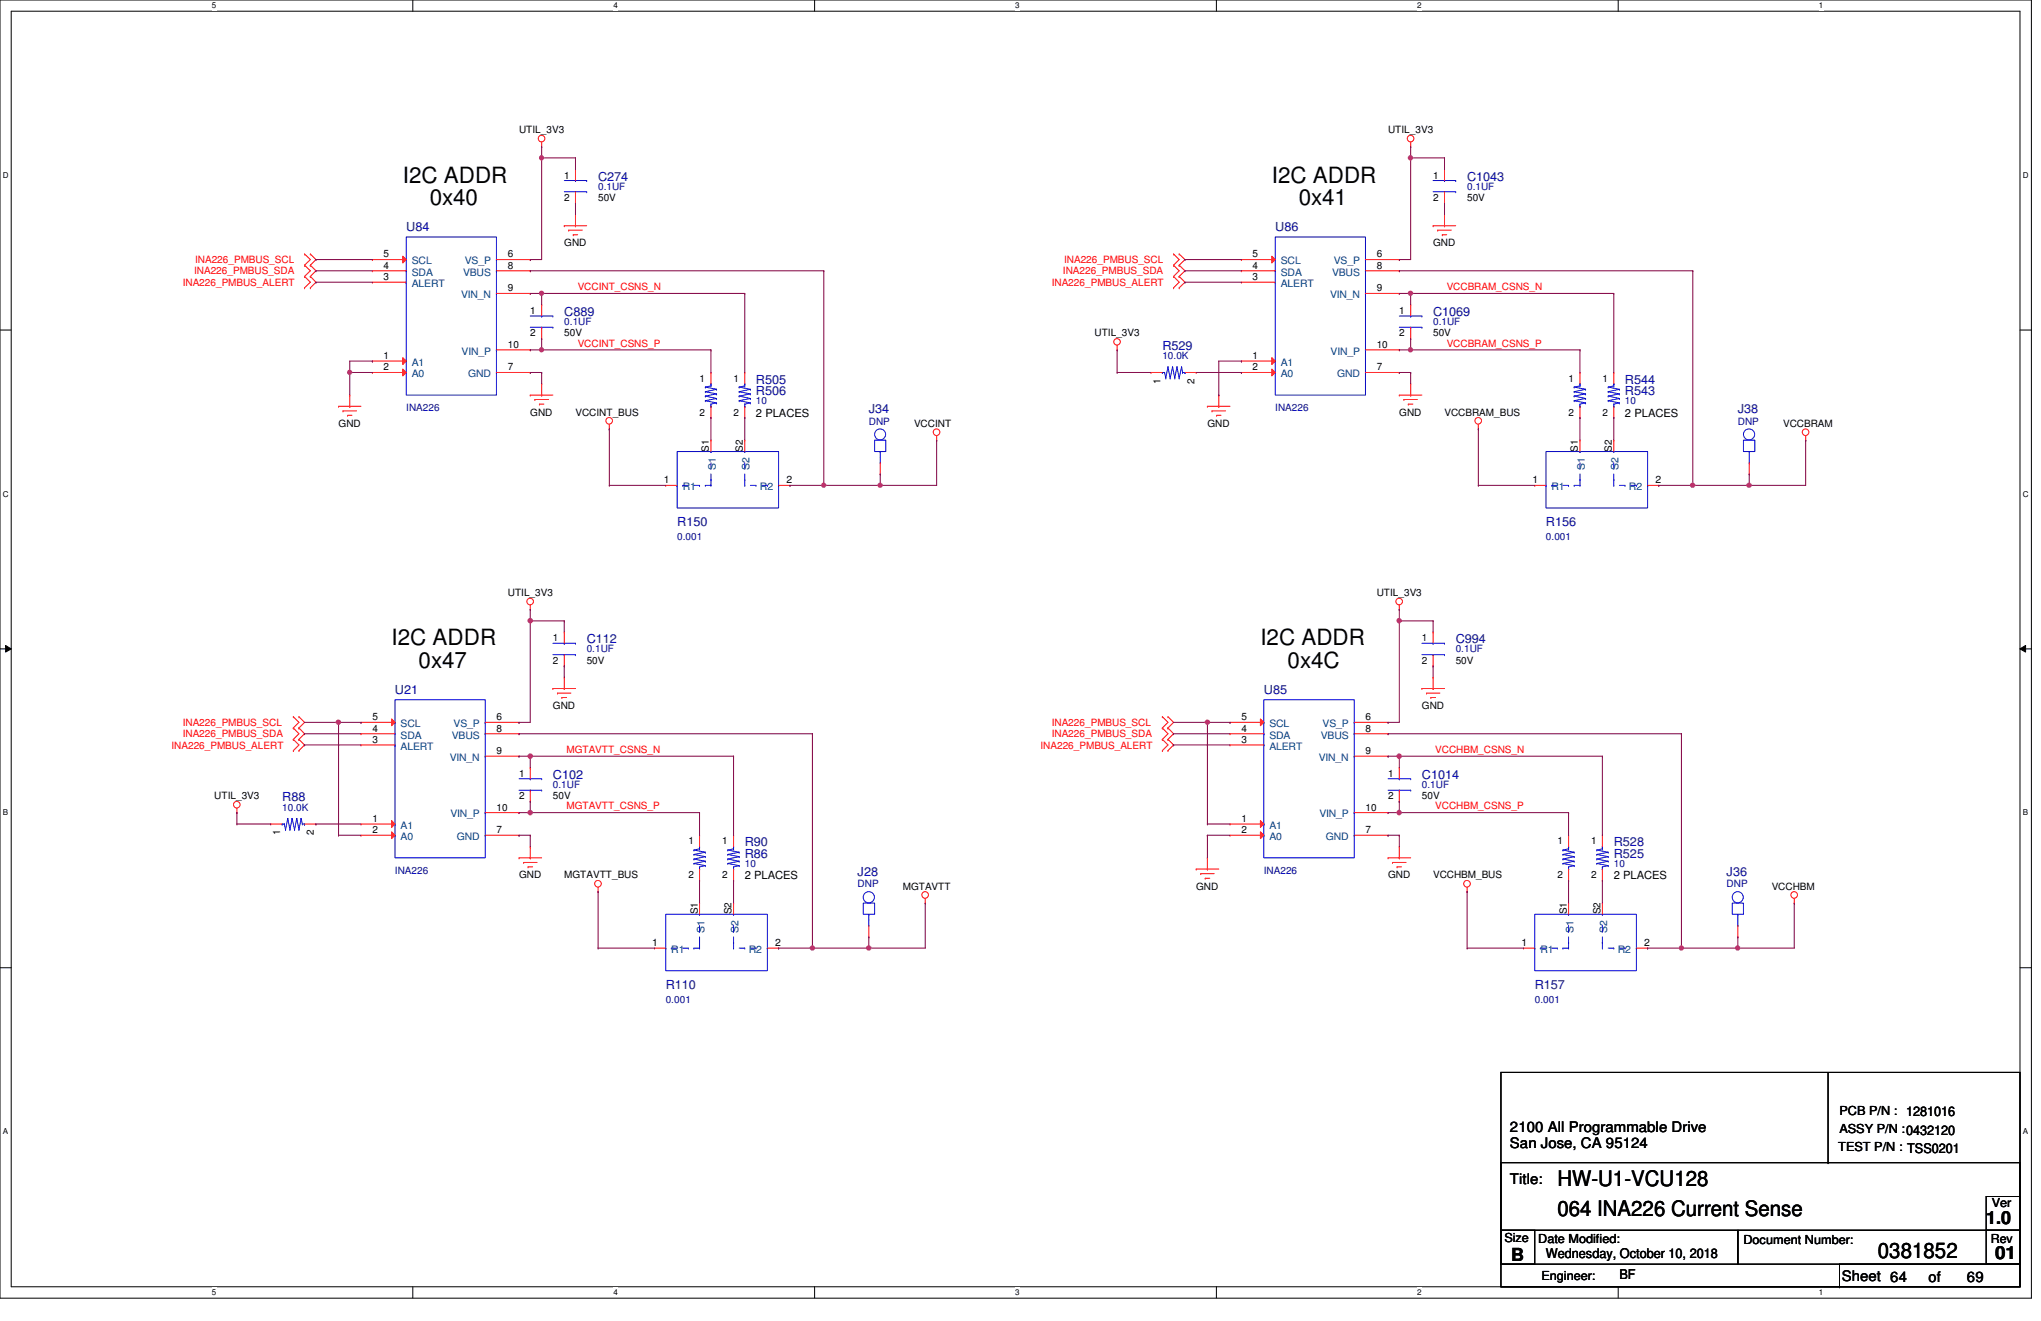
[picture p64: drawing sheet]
<svg xmlns="http://www.w3.org/2000/svg" width="432mm" height="279mm" viewBox="0 0 432 279" stroke-linecap="round" stroke-linejoin="round" font-family="sans-serif">
<defs><g id="words">
<g font-size="4.7">
<text x="85.2" y="38.6">I2C ADDR</text>
<text x="269.1" y="38.6">I2C ADDR</text>
<text x="90.9" y="43.4">0x40</text>
<text x="274.8" y="43.4">0x41</text>
<text x="82.8" y="136.5">I2C ADDR</text>
<text x="266.7" y="136.5">I2C ADDR</text>
<text x="88.6" y="141.3">0x47</text>
<text x="272.4" y="141.3">0x4C</text>
</g>
<g font-size="4.5">
<text x="329.5" y="250.9">HW-U1-VCU128</text>
<text x="329.5" y="257.1">064 INA226 Current Sense</text>
<text x="397.3" y="266">0381852</text>
</g>
<g font-size="3.8">
<text x="420.2" y="259">1.0</text>
<text x="319.7" y="266.6">B</text>
<text x="422.1" y="266.4">01</text>
</g>
<g font-size="3.1">
<text x="319.4" y="239.4">2100 All Programmable Drive</text>
<text x="319.4" y="242.7">San Jose, CA 95124</text>
<text x="319.4" y="250.4">Title:</text>
<text x="389.6" y="270.9">Sheet 64</text>
<text x="408" y="271.1">of</text>
<text x="416.1" y="271.1">69</text>
</g>
<g font-size="2.8">
<text x="327.1" y="266.1">Wednesday, October 10, 2018</text>
<text x="342.6" y="270.4">BF</text>
</g>
<g font-size="2.6" fill="#000080">
<text x="126.5" y="38.2">C274</text>
<text x="310.4" y="38.2">C1043</text>
<text x="85.9" y="48.9">U84</text>
<text x="269.8" y="48.9">U86</text>
<text x="119.4" y="66.8">C889</text>
<text x="303.2" y="66.8">C1069</text>
<text x="245.9" y="74">R529</text>
<text x="159.9" y="81.2">R505</text>
<text x="159.9" y="83.5">R506</text>
<text x="343.8" y="81.2">R544</text>
<text x="343.8" y="83.5">R543</text>
<text x="183.8" y="87.3">J34</text>
<text x="367.7" y="87.3">J38</text>
<text x="143.3" y="111.2">R150</text>
<text x="327.1" y="111.2">R156</text>
<text x="124.1" y="136.1">C112</text>
<text x="308" y="136.1">C994</text>
<text x="83.6" y="146.8">U21</text>
<text x="267.4" y="146.8">U85</text>
<text x="117" y="164.7">C102</text>
<text x="300.8" y="164.7">C1014</text>
<text x="59.7" y="169.5">R88</text>
<text x="157.6" y="179">R90</text>
<text x="341.4" y="179">R528</text>
<text x="157.6" y="181.4">R86</text>
<text x="181.4" y="185.3">J28</text>
<text x="341.4" y="181.4">R525</text>
<text x="365.3" y="185.3">J36</text>
<text x="140.8" y="209.1">R110</text>
<text x="324.7" y="209.1">R157</text>
</g>
<g font-size="2.6">
<text x="389.2" y="235.9">PCB P/N : 1281016</text>
<text x="389.2" y="239.7">ASSY P/N :0432120</text>
<text x="388.9" y="243.5">TEST P/N : TSS0201</text>
<text x="421.4" y="255.2">Ver</text>
<text x="318.3" y="262.6">Size</text>
<text x="325.4" y="262.8">Date Modified:</text>
<text x="368.9" y="263.1">Document Number:</text>
<text x="421.2" y="262.8">Rev</text>
<text x="326.1" y="270.7">Engineer:</text>
</g>
<g font-size="2.4">
<text x="159.9" y="88.1">2 PLACES</text>
<text x="343.8" y="88.1">2 PLACES</text>
<text x="157.6" y="186">2 PLACES</text>
<text x="341.4" y="186">2 PLACES</text>
</g>
<g font-size="2.2" fill="#004080">
<text x="87.1" y="58.3">SDA</text>
<text x="87.1" y="55.9">SCL</text>
<text x="98" y="58.3">VBUS</text>
<text x="98.3" y="55.9">VS_P</text>
<text x="271" y="58.3">SDA</text>
<text x="271" y="55.9">SCL</text>
<text x="281.8" y="58.3">VBUS</text>
<text x="282.2" y="55.9">VS_P</text>
<text x="87.1" y="60.7">ALERT</text>
<text x="97.5" y="63.1">VIN_N</text>
<text x="271" y="60.7">ALERT</text>
<text x="281.4" y="63.1">VIN_N</text>
<text x="87.1" y="77.4">A1</text>
<text x="97.7" y="75">VIN_P</text>
<text x="271" y="77.4">A1</text>
<text x="281.5" y="75">VIN_P</text>
<text x="87.1" y="79.8">A0</text>
<text x="99" y="79.8">GND</text>
<text x="271" y="79.8">A0</text>
<text x="282.9" y="79.8">GND</text>
<text x="151.4" y="99.4" transform="rotate(-90 151.4 99.4)">S1</text>
<text x="158.6" y="99.4" transform="rotate(-90 158.6 99.4)">S2</text>
<text x="335.3" y="99.4" transform="rotate(-90 335.3 99.4)">S1</text>
<text x="342.4" y="99.4" transform="rotate(-90 342.4 99.4)">S2</text>
<text x="144.4" y="103.7">R1</text>
<text x="160.8" y="103.7">R2</text>
<text x="328.3" y="103.7">R1</text>
<text x="344.6" y="103.7">R2</text>
<text x="84.8" y="153.8">SCL</text>
<text x="96" y="153.8">VS_P</text>
<text x="268.6" y="153.8">SCL</text>
<text x="279.8" y="153.8">VS_P</text>
<text x="84.8" y="158.6">ALERT</text>
<text x="84.8" y="156.2">SDA</text>
<text x="95.2" y="161">VIN_N</text>
<text x="95.6" y="156.2">VBUS</text>
<text x="268.6" y="158.6">ALERT</text>
<text x="268.6" y="156.2">SDA</text>
<text x="279" y="161">VIN_N</text>
<text x="279.4" y="156.2">VBUS</text>
<text x="95.3" y="172.9">VIN_P</text>
<text x="279.1" y="172.9">VIN_P</text>
<text x="84.8" y="175.3">A1</text>
<text x="84.8" y="177.7">A0</text>
<text x="96.6" y="177.7">GND</text>
<text x="268.6" y="175.3">A1</text>
<text x="268.6" y="177.7">A0</text>
<text x="280.5" y="177.7">GND</text>
<text x="149" y="197.3" transform="rotate(-90 149 197.3)">S1</text>
<text x="156.2" y="197.3" transform="rotate(-90 156.2 197.3)">S2</text>
<text x="332.9" y="197.3" transform="rotate(-90 332.9 197.3)">S1</text>
<text x="340" y="197.3" transform="rotate(-90 340 197.3)">S2</text>
<text x="142" y="201.5">R1</text>
<text x="158.4" y="201.5">R2</text>
<text x="325.9" y="201.5">R1</text>
<text x="342.3" y="201.5">R2</text>
</g>
<g font-size="2.2">
<text x="140.4" y="102.2">1</text>
<text x="166.4" y="102.2">2</text>
<text x="324.2" y="102.2">1</text>
<text x="350.2" y="102.2">2</text>
<text x="138" y="200">1</text>
<text x="164" y="200">2</text>
<text x="321.9" y="200">1</text>
<text x="347.9" y="200">2</text>
</g>
<g font-size="2.1">
<text x="109.8" y="28.2">UTIL_3V3</text>
<text x="293.7" y="28.2">UTIL_3V3</text>
<text x="119.4" y="37.8">1</text>
<text x="303.2" y="37.8">1</text>
<text x="119.4" y="42.5">2</text>
<text x="126.5" y="42.5">50V</text>
<text x="303.2" y="42.5">2</text>
<text x="310.4" y="42.5">50V</text>
<text x="119.4" y="52.1">GND</text>
<text x="303.2" y="52.1">GND</text>
<text x="81.2" y="59.2">3</text>
<text x="81.2" y="56.9">4</text>
<text x="81.2" y="54.4">5</text>
<text x="107.4" y="54.4">6</text>
<text x="107.4" y="56.9">8</text>
<text x="265" y="59.2">3</text>
<text x="265" y="56.9">4</text>
<text x="265" y="54.4">5</text>
<text x="291.3" y="54.4">6</text>
<text x="291.3" y="56.9">8</text>
<text x="107.4" y="61.6">9</text>
<text x="291.3" y="61.6">9</text>
<text x="112.2" y="66.4">1</text>
<text x="112.2" y="71.2">2</text>
<text x="119.4" y="71.2">50V</text>
<text x="231.6" y="71.2">UTIL_3V3</text>
<text x="296" y="66.4">1</text>
<text x="296" y="71.2">2</text>
<text x="303.2" y="71.2">50V</text>
<text x="81.2" y="75.9">1</text>
<text x="107.4" y="73.6">10</text>
<text x="265" y="75.9">1</text>
<text x="291.3" y="73.6">10</text>
<text x="81.2" y="78.3">2</text>
<text x="107.4" y="78.3">7</text>
<text x="148" y="80.7">1</text>
<text x="155.2" y="80.7">1</text>
<text x="245.5" y="81.2" transform="rotate(-90 245.5 81.2)">1</text>
<text x="252.7" y="81.2" transform="rotate(-90 252.7 81.2)">2</text>
<text x="265" y="78.3">2</text>
<text x="291.3" y="78.3">7</text>
<text x="331.9" y="80.7">1</text>
<text x="339" y="80.7">1</text>
<text x="112.2" y="87.9">GND</text>
<text x="121.8" y="87.9">VCCINT_BUS</text>
<text x="148" y="87.9">2</text>
<text x="155.2" y="87.9">2</text>
<text x="296" y="87.9">GND</text>
<text x="305.6" y="87.9">VCCBRAM_BUS</text>
<text x="331.9" y="87.9">2</text>
<text x="339" y="87.9">2</text>
<text x="71.6" y="90.3">GND</text>
<text x="150" y="95.5" transform="rotate(-90 150 95.5)">S1</text>
<text x="157.2" y="95.5" transform="rotate(-90 157.2 95.5)">S2</text>
<text x="193.4" y="90.3">VCCINT</text>
<text x="255.4" y="90.3">GND</text>
<text x="333.8" y="95.5" transform="rotate(-90 333.8 95.5)">S1</text>
<text x="341" y="95.5" transform="rotate(-90 341 95.5)">S2</text>
<text x="377.2" y="90.3">VCCBRAM</text>
<text x="107.4" y="126.1">UTIL_3V3</text>
<text x="291.3" y="126.1">UTIL_3V3</text>
<text x="117" y="135.6">1</text>
<text x="300.8" y="135.6">1</text>
<text x="117" y="140.4">2</text>
<text x="124.1" y="140.4">50V</text>
<text x="300.8" y="140.4">2</text>
<text x="308" y="140.4">50V</text>
<text x="117" y="149.9">GND</text>
<text x="300.8" y="149.9">GND</text>
<text x="78.8" y="154.7">4</text>
<text x="78.8" y="152.4">5</text>
<text x="105" y="152.4">6</text>
<text x="105" y="154.7">8</text>
<text x="262.6" y="154.7">4</text>
<text x="262.6" y="152.4">5</text>
<text x="288.9" y="152.4">6</text>
<text x="288.9" y="154.7">8</text>
<text x="78.8" y="157.1">3</text>
<text x="105" y="159.5">9</text>
<text x="262.6" y="157.1">3</text>
<text x="288.9" y="159.5">9</text>
<text x="109.8" y="164.3">1</text>
<text x="293.7" y="164.3">1</text>
<text x="45.3" y="169.1">UTIL_3V3</text>
<text x="78.8" y="173.8">1</text>
<text x="105" y="171.4">10</text>
<text x="109.8" y="169.1">2</text>
<text x="117" y="169.1">50V</text>
<text x="262.6" y="173.8">1</text>
<text x="288.9" y="171.4">10</text>
<text x="293.7" y="169.1">2</text>
<text x="300.8" y="169.1">50V</text>
<text x="59.3" y="176.7" transform="rotate(-90 59.3 176.7)">1</text>
<text x="66.4" y="176.7" transform="rotate(-90 66.4 176.7)">2</text>
<text x="78.8" y="176.2">2</text>
<text x="105" y="176.2">7</text>
<text x="145.6" y="178.6">1</text>
<text x="152.8" y="178.6">1</text>
<text x="262.6" y="176.2">2</text>
<text x="288.9" y="176.2">7</text>
<text x="329.5" y="178.6">1</text>
<text x="336.6" y="178.6">1</text>
<text x="109.8" y="185.8">GND</text>
<text x="119.4" y="185.8">MGTAVTT_BUS</text>
<text x="145.6" y="185.8">2</text>
<text x="152.8" y="185.8">2</text>
<text x="293.7" y="185.8">GND</text>
<text x="303.2" y="185.8">VCCHBM_BUS</text>
<text x="329.5" y="185.8">2</text>
<text x="336.6" y="185.8">2</text>
<text x="191" y="188.2">MGTAVTT</text>
<text x="253.1" y="188.2">GND</text>
<text x="374.8" y="188.2">VCCHBM</text>
<text x="147.6" y="193.4" transform="rotate(-90 147.6 193.4)">S1</text>
<text x="154.8" y="193.4" transform="rotate(-90 154.8 193.4)">S2</text>
<text x="331.5" y="193.4" transform="rotate(-90 331.5 193.4)">S1</text>
<text x="338.6" y="193.4" transform="rotate(-90 338.6 193.4)">S2</text>
</g>
<g font-size="2.1" fill="#000080">
<text x="126.5" y="40.1">0.1UF</text>
<text x="310.4" y="40.1">0.1UF</text>
<text x="119.4" y="68.8">0.1UF</text>
<text x="303.2" y="68.8">0.1UF</text>
<text x="245.9" y="75.9">10.0K</text>
<text x="85.9" y="86.9">INA226</text>
<text x="159.9" y="85.5">10</text>
<text x="183.8" y="89.8">DNP</text>
<text x="269.8" y="86.9">INA226</text>
<text x="343.8" y="85.5">10</text>
<text x="367.7" y="89.8">DNP</text>
<text x="143.3" y="114.1">0.001</text>
<text x="327.1" y="114.1">0.001</text>
<text x="124.1" y="138">0.1UF</text>
<text x="308" y="138">0.1UF</text>
<text x="117" y="166.7">0.1UF</text>
<text x="300.8" y="166.7">0.1UF</text>
<text x="59.7" y="171.4">10.0K</text>
<text x="83.6" y="184.8">INA226</text>
<text x="157.6" y="183.4">10</text>
<text x="267.4" y="184.8">INA226</text>
<text x="341.4" y="183.4">10</text>
<text x="181.4" y="187.7">DNP</text>
<text x="365.3" y="187.7">DNP</text>
<text x="140.8" y="212">0.001</text>
<text x="324.7" y="212">0.001</text>
</g>
<g font-size="2.1" fill="#f00">
<text x="41.1" y="58">INA226_PMBUS_SDA</text>
<text x="41.3" y="55.7">INA226_PMBUS_SCL</text>
<text x="224.9" y="58">INA226_PMBUS_SDA</text>
<text x="225.1" y="55.7">INA226_PMBUS_SCL</text>
<text x="38.7" y="60.4">INA226_PMBUS_ALERT</text>
<text x="122.2" y="61.4">VCCINT_CSNS_N</text>
<text x="222.5" y="60.4">INA226_PMBUS_ALERT</text>
<text x="306.1" y="61.4">VCCBRAM_CSNS_N</text>
<text x="122.2" y="73.3">VCCINT_CSNS_P</text>
<text x="306.1" y="73.3">VCCBRAM_CSNS_P</text>
<text x="38.7" y="155.9">INA226_PMBUS_SDA</text>
<text x="38.7" y="153.5">INA226_PMBUS_SCL</text>
<text x="222.5" y="155.9">INA226_PMBUS_SDA</text>
<text x="222.5" y="153.5">INA226_PMBUS_SCL</text>
<text x="36.3" y="158.3">INA226_PMBUS_ALERT</text>
<text x="119.8" y="159.3">MGTAVTT_CSNS_N</text>
<text x="220.1" y="158.3">INA226_PMBUS_ALERT</text>
<text x="303.7" y="159.3">VCCHBM_CSNS_N</text>
<text x="119.8" y="171.2">MGTAVTT_CSNS_P</text>
<text x="303.7" y="171.2">VCCHBM_CSNS_P</text>
</g>
<g font-size="1.7">
<text x="44.8" y="1.8">5</text>
<text x="129.8" y="1.8">4</text>
<text x="214.8" y="1.8">3</text>
<text x="299.8" y="1.8">2</text>
<text x="384.8" y="1.8">1</text>
<text x=".6" y="37.6">D</text>
<text x="427.9" y="37.6">D</text>
<text x=".6" y="105">C</text>
<text x="427.9" y="105">C</text>
<text x=".6" y="172.5">B</text>
<text x="427.9" y="172.5">B</text>
<text x=".6" y="239.9">A</text>
<text x="427.9" y="239.9">A</text>
<text x="44.8" y="273.9">5</text>
<text x="129.8" y="273.9">4</text>
<text x="214.8" y="273.9">3</text>
<text x="299.8" y="273.9">2</text>
<text x="384.8" y="273.9">1</text>
</g>
</g></defs>
<path d="M0 0h429.8v274.6h-429.8zM2.4 2.4h425v269.8h-425z" fill="none" stroke="#000" stroke-width=".21"/>
<g fill="#fff">
<path d="M44.8 .3h1v1.9h-1z"/>
<path d="M44.8 272.4h1v1.9h-1z"/>
</g>
<path d="M87.3 0v2.4M87.3 272.2v2.3" fill="none" stroke="#000" stroke-width=".21"/>
<g fill="#fff">
<path d="M129.8 .3h.9v1.9h-.9z"/>
<path d="M129.8 272.4h.9v1.9h-.9z"/>
</g>
<path d="M172.3 0v2.4M172.3 272.2v2.3" fill="none" stroke="#000" stroke-width=".21"/>
<g fill="#fff">
<path d="M214.8 .3h.9v1.9h-.9z"/>
<path d="M214.8 272.4h.9v1.9h-.9z"/>
</g>
<path d="M257.3 0v2.4M257.3 272.2v2.3" fill="none" stroke="#000" stroke-width=".21"/>
<g fill="#fff">
<path d="M299.8 .3h.9v1.9h-.9z"/>
<path d="M299.8 272.4h.9v1.9h-.9z"/>
</g>
<path d="M342.3 0v2.4M342.3 272.2v2.3" fill="none" stroke="#000" stroke-width=".21"/>
<g fill="#fff">
<path d="M384.8 .3h.9v1.9h-.9z"/>
<path d="M384.8 272.4h.9v1.9h-.9z"/>
<path d="M.6 36.1h1.2v1.9h-1.2z"/>
<path d="M427.9 36.1h1.3v1.9h-1.3z"/>
<path d="M.6 103.5h1.2v1.9h-1.2z"/>
<path d="M427.9 103.5h1.3v1.9h-1.3z"/>
</g>
<path d="M0 69.8h2.4M427.4 69.8h2.3" fill="none" stroke="#000" stroke-width=".21"/>
<g fill="#fff">
<path d="M.6 170.9h1.1v1.9h-1.1z"/>
<path d="M427.9 170.9h1.2v1.9h-1.2z"/>
</g>
<path d="M0 137.2h2.4M1.2 136.5l1.2 .7-1.2 .7zM427.4 137.2l1.1-.7v1.4zM427.4 137.2h2.3" fill="none" stroke="#000" stroke-width=".21"/>
<path d="M1.2 136.5l1.2 .7-1.2 .7zM427.4 137.2l1.1-.7v1.4z" fill="#000"/>
<g fill="#fff">
<path d="M.6 238.4h1.1v1.9h-1.1z"/>
<path d="M427.9 238.4h1.2v1.9h-1.2z"/>
</g>
<g fill="none" stroke="#000" stroke-width=".21">
<path d="M0 204.7h2.4M427.4 204.7h2.3M317.5 226.8h109.9v45.4h-109.9zM386.8 226.8v19.1M317.5 245.9h109.9v14.3h-109.9zM386.8 245.9h.1M420.2 253.1h7.2v7.1h-7.2zM317.5 260.2h50.2v7.2h-50.2zM317.5 260.2h7.2v7.2h-7.2zM317.5 272.2h71.7M367.7 260.2h59.7v7.2h-59.7zM389.2 267.4h38.2v4.8h-38.2z"/>
<path d="M389.2 272.2h.1M420.2 260.2h7.2v7.2h-7.2z"/>
</g>
<g fill="none" stroke="#f00" stroke-width=".21">
<path d="M114.6 31h.1M114.6 30.1v.9M121.8 35.8h.1M121.8 35.8v2.4M298.4 31h.1M298.4 30.1v.9M305.6 35.8h.1M305.6 35.8v2.4M64.4 56.1h.1M64.4 53.7h.1M64.4 58.5h.1M64.4 53.7l1.3 1.2-1.3 1.2"/>
<path d="M64.4 56.1l1.3 1.2-1.3 1.2M64.4 58.5l1.3 1.2-1.3 1.2M65.7 53.7h.1M65.7 56.1h.1M65.7 58.5h.1M65.7 53.7l1.1 1.2-1.1 1.2M65.7 56.1l1.1 1.2-1.1 1.2M65.7 58.5l1.1 1.2-1.1 1.2M119.4 47.8h.1M119.4 47.8h4.7M120.3 48.7h.1M120.3 48.7h2.9"/>
<path d="M121.3 49.7h.1M121.3 49.7h.9M121.8 45.3h.1M121.8 47.8h.1M121.8 43h.1M121.8 40.6v2.4M121.8 45.3v2.5M248.3 56.1h.1M248.3 53.7h.1M248.3 58.5h.1M248.3 53.7l1.2 1.2-1.2 1.2M248.3 56.1l1.2 1.2-1.2 1.2"/>
<path d="M248.3 58.5l1.2 1.2-1.2 1.2M249.5 53.7h.1M249.5 56.1h.1M249.5 58.5h.1M249.5 53.7l1.2 1.2-1.2 1.2M249.5 56.1l1.2 1.2-1.2 1.2M249.5 58.5l1.2 1.2-1.2 1.2M303.2 47.8h.1M303.2 47.8h4.8M304.2 48.7h.1M304.2 48.7h2.8M305.1 49.7h.1"/>
<path d="M305.1 49.7h1M305.6 45.3h.1M305.6 47.8h.1M305.6 43h.1M305.6 40.6v2.4M305.6 45.3v2.5M64.4 60.9h.1M65.7 60.9h.1M150.4 78.8h.1M150.4 78.8v2.4M236.3 74h.1M236.3 73v1"/>
<path d="M248.3 60.9h.1M249.5 60.9h.1M334.3 78.8h.1M334.3 78.8v2.4M71.6 85.9h.1M71.6 85.9h4.8M72.6 86.9h.1M72.6 86.9h2.8M73.5 87.8h.1M73.5 87.8h1M74 83.6h.1M74 85.9h.1"/>
<path d="M74 83.6v2.3M112.2 83.6h.1M112.2 83.6h4.8M113.2 84.5h.1M113.2 84.5h2.8M114.1 85.5h.1M114.1 85.5h1M114.6 81.2h.1M114.6 83.6h.1M114.6 81.2v2.4M128.9 90.7h.1M128.9 89.7v1"/>
<path d="M150.4 88.3h.1M150.4 85.9v2.4M198.2 93.1h.1M198.2 92.2v.9M255.4 85.9h.1M255.4 85.9h4.8M256.4 86.9h.1M256.4 86.9h2.9M257.4 87.8h.1M257.4 87.8h.9M257.9 83.6h.1M257.9 85.9h.1"/>
<path d="M257.9 83.6v2.3M296 83.6h.1M296 83.6h4.8M297 84.5h.1M297 84.5h2.8M297.9 85.5h.1M297.9 85.5h1M298.4 81.2h.1M298.4 83.6h.1M298.4 81.2v2.4M312.8 90.7h.1M312.8 89.7v1"/>
<path d="M334.3 88.3h.1M334.3 85.9v2.4M382 93.1h.1M382 92.2v.9M112.2 128.9h.1M112.2 128v.9M296 128.9h.1M296 128v.9M62.1 158.7h.1M62.1 156.4h.1M62.1 154h.1M62.1 151.6h.1"/>
<path d="M62.1 156.4l1.1 1.2-1.1 1.1M62.1 154l1.1 1.2-1.1 1.2M62.1 151.6l1.1 1.2-1.1 1.2M63.2 156.4h.1M63.2 158.7h.1M63.2 154h.1M63.2 151.6h.1M63.2 156.4l1.2 1.2-1.2 1.1M63.2 154l1.2 1.2-1.2 1.2M63.2 151.6l1.2 1.2-1.2 1.2M117 145.6h.1M117 145.6h4.8"/>
<path d="M117.9 146.6h.1M117.9 146.6h2.9M118.9 147.5h.1M118.9 147.5h.9M119.4 143.3h.1M119.4 145.6h.1M119.4 143.3v2.3M245.9 156.4h.1M245.9 154h.1M245.9 151.6h.1M245.9 158.7h.1M245.9 154l1.2 1.2-1.2 1.2"/>
<path d="M245.9 151.6l1.2 1.2-1.2 1.2M245.9 156.4l1.2 1.2-1.2 1.1M247.1 154h.1M247.1 156.4h.1M247.1 151.6h.1M247.1 158.7h.1M247.1 154l1.2 1.2-1.2 1.2M247.1 151.6l1.2 1.2-1.2 1.2M247.1 156.4l1.2 1.2-1.2 1.1M300.8 145.6h.1M300.8 145.6h4.8M301.8 146.6h.1"/>
<path d="M301.8 146.6h2.8M302.7 147.5h.1M302.7 147.5h1M303.2 143.3h.1M303.2 145.6h.1M303.2 143.3v2.3M50.1 171.9h.1M50.1 170.9v1M112.2 179.1h.1M112.2 162.3h.1M112.2 169.5h.1M112.2 162.3v2.4"/>
<path d="M112.2 167.1v2.4M112.2 179.1v2.3M296 179.1h.1M296 179.1v2.3M109.8 181.4h.1M109.8 181.4h4.8M110.8 182.4h.1M110.8 182.4h2.8M111.7 183.3h.1M111.7 183.3h1M112.2 181.4h.1M126.5 188.6h.1"/>
<path d="M126.5 187.7v.9M195.7 191h.1M195.7 190v1M253.1 183.8h.1M253.1 183.8h4.8M254 184.8h.1M254 184.8h2.9M255 185.8h.1M255 185.8h.9M255.4 181.4h.1M255.4 183.8h.1M255.4 181.4v2.4"/>
<path d="M293.7 181.4h.1M293.7 181.4h4.7M294.6 182.4h.1M294.6 182.4h2.9M295.6 183.3h.1M295.6 183.3h.9M296 181.4h.1M310.4 188.6h.1M310.4 187.7v.9M367.7 198.2h.1M367.7 195.7v2.5M379.6 191h.1"/>
<path d="M379.6 190v1"/>
<circle cx="114.6" cy="29.3" r=".7"/>
<circle cx="298.4" cy="29.3" r=".7"/>
<circle cx="236.3" cy="72.3" r=".69"/>
<circle cx="128.9" cy="89" r=".7"/>
<circle cx="198.1" cy="91.4" r=".7"/>
<circle cx="312.7" cy="89" r=".7"/>
<circle cx="382" cy="91.4" r=".7"/>
<circle cx="112.2" cy="127.2" r=".7"/>
<circle cx="296" cy="127.2" r=".7"/>
<circle cx="50.1" cy="170.2" r=".7"/>
<circle cx="126.5" cy="186.9" r=".7"/>
<circle cx="195.7" cy="189.3" r=".7"/>
<circle cx="310.4" cy="186.9" r=".7"/>
<circle cx="379.6" cy="189.3" r=".7"/>
</g>
<g fill="none" stroke="#00f" stroke-width=".21">
<path d="M119.4 38.2h4.7M121.8 38.2h.1M124.1 38.2h.1M303.2 38.2h4.8M305.6 38.2h.1M308 38.2h.1M119.4 40.6h4.7M121.8 40.6h.1M124.1 40.6h.1M303.2 40.6h4.8M305.6 40.6h.1M308 40.6h.1"/>
<path d="M149.2 84.8h.1M149.2 83.8h.1M149.2 82.8h.1M149.2 81.9h.1M149.2 81.9l2.4 .4M149.2 84.8l2.4 .4M149.2 83.8l2.4 .5M149.2 82.8l2.4 .5M150.4 81.2h.1M150.4 85.9h.1M150.4 85.5h.1M150.4 81.6h.1"/>
<path d="M150.4 81.2v.4M150.4 85.5v.4M150.4 81.6l-1.2 .3M151.6 82.3h.1M151.6 85.2h.1M151.6 84.3h.1M151.6 83.3h.1M151.6 85.2l-1.2 .3M151.6 84.3l-2.4 .5M151.6 83.3l-2.4 .5M151.6 82.3l-2.4 .5M333 84.8h.1"/>
<path d="M333 83.8h.1M333 82.8h.1M333 81.9h.1M333 81.9l2.4 .4M333 84.8l2.4 .4M333 83.8l2.4 .5M333 82.8l2.4 .5M334.3 81.2h.1M334.3 85.9h.1M334.3 85.5h.1M334.3 81.6h.1M334.3 81.2v.4"/>
<path d="M334.3 85.5v.4M334.3 81.6l-1.3 .3M335.4 82.3h.1M335.4 85.2h.1M335.4 84.3h.1M335.4 83.3h.1M335.4 85.2l-1.1 .3M335.4 84.3l-2.4 .5M335.4 83.3l-2.4 .5M335.4 82.3l-2.4 .5M267.4 148h19.1v33.4h-19.1zM267.4 157.6h.1"/>
<path d="M267.4 155.2h.1M267.4 152.8h.1M286.5 159.9h.1M286.5 155.2h.1M286.5 152.8h.1M109.8 167.1h4.8M109.8 164.7h4.8M112.2 167.1h.1M112.2 164.7h.1M114.6 167.1h.1M114.6 164.7h.1M267.4 174.3h.1"/>
<path d="M267.4 176.7h.1M286.5 171.9h.1M286.5 176.7h.1M366.5 191h2.4v2.4h-2.4zM367.7 195.7h.1M367.7 193.4h.1M367.7 193.4v2.3"/>
<circle cx="367.6" cy="189.8" r="1.18"/>
</g>
<path d="M266.7 173.6l.7 .7-.7 .7z" fill="#f00"/>
<path d="M260.2 174.3h.1M260.2 174.3h7.2M266.7 173.6l.7 .7-.7 .7z" fill="none" stroke="#f00" stroke-width=".21"/>
<path d="M266.7 175.9l.7 .8-.7 .7z" fill="#f00"/>
<path d="M260.2 157.6h.1M260.2 155.2h.1M260.2 157.6h7.2M260.2 155.2h7.2M260.2 176.7h.1M260.2 176.7h7.2M266.7 175.9l.7 .8-.7 .7z" fill="none" stroke="#f00" stroke-width=".21"/>
<path d="M266.7 152.1l.7 .7-.7 .7z" fill="#f00"/>
<g fill="none" stroke="#f00" stroke-width=".21">
<path d="M157.6 78.8h.1M157.6 78.8v2.4M243.5 78.8h.1M243.5 78.8h2.4M250.7 78.8h2.4M253.1 78.8h.1M341.4 78.8h.1M341.4 78.8v2.4M157.6 88.3h.1M157.6 85.9v2.4M341.4 88.3h.1M341.4 85.9v2.4"/>
<path d="M119.4 133.7h.1M119.4 133.7v2.4M119.4 138.5v2.3M119.4 140.8h.1M260.2 152.8h.1M260.2 152.8h7.2M266.7 152.1l.7 .7-.7 .7zM286.5 152.8h7.2M286.5 155.2h7.2M286.5 159.9h7.2M293.7 152.8h.1M293.7 155.2h.1"/>
<path d="M293.7 159.9h.1M57.3 174.3h.1M57.3 174.3h2.4M64.4 174.3h2.4M66.8 174.3h.1M148 176.7h.1M148 176.7v2.4M155.2 176.7h.1M155.2 176.7v2.4M286.5 176.7h7.2M286.5 171.9h7.2M293.7 176.7h.1"/>
<path d="M293.7 171.9h.1M296 162.3h.1M296 169.5h.1M296 162.3v2.4M296 167.1v2.4M148 186.2h.1M148 183.8v2.4M155.2 186.2h.1M155.2 183.8v2.4M331.9 191h.1M331.9 191v2.4M339 191h.1"/>
<path d="M339 191v2.4M322.3 200.5h.1M322.3 200.5h2.4M346.2 200.5h2.4M348.6 200.5h.1"/>
</g>
<g fill="none" stroke="#00f" stroke-width=".21">
<path d="M269.8 50.1h19.1v33.5h-19.1zM269.8 59.7h.1M269.8 57.3h.1M269.8 54.9h.1M288.9 57.3h.1M288.9 54.9h.1M245.9 78.8h.1M245.9 78.8h.5M246.4 78.8h.1M246.4 78.8l.2 1.2M246.6 80h.1M247.1 77.6h.1"/>
<path d="M247.1 77.6l-.5 2.4M247.1 77.6l.5 2.4M247.6 80h.1M248.1 77.6h.1M248.1 77.6l.4 2.4M248.1 77.6l-.5 2.4M248.5 80h.1M249 77.6h.1M249 77.6l.5 2.4M249 77.6l-.5 2.4M249.5 80h.1M250 77.6h.1"/>
<path d="M250 77.6l.2 1.2M250 77.6l-.5 2.4M250.2 78.8h.1M250.2 78.8h.5M250.7 78.8h.1M269.8 76.4h.1M269.8 78.8h.1M288.9 74h.1M288.9 62.1h.1M288.9 78.8h.1M156.4 84.8h.1M156.4 83.8h.1"/>
<path d="M156.4 82.8h.1M156.4 81.9h.1M156.4 81.9l2.3 .4M156.4 84.8l2.3 .4M156.4 83.8l2.3 .5M156.4 82.8l2.3 .5M157.6 81.2h.1M157.6 85.9h.1M157.6 85.5h.1M157.6 81.6h.1M157.6 81.2v.4M157.6 85.5v.4"/>
<path d="M157.6 81.6l-1.2 .3M158.7 82.3h.1M158.7 85.2h.1M158.7 84.3h.1M158.7 83.3h.1M158.7 85.2l-1.1 .3M158.7 84.3l-2.3 .5M158.7 83.3l-2.3 .5M158.7 82.3l-2.3 .5M340.2 84.8h.1M340.2 83.8h.1M340.2 82.8h.1"/>
<path d="M340.2 81.9h.1M340.2 81.9l2.4 .4M340.2 84.8l2.4 .4M340.2 83.8l2.4 .5M340.2 82.8l2.4 .5M341.4 81.2h.1M341.4 85.9h.1M341.4 85.5h.1M341.4 81.6h.1M341.4 81.2v.4M341.4 85.5v.4M341.4 81.6l-1.2 .3"/>
<path d="M342.6 82.3h.1M342.6 85.2h.1M342.6 84.3h.1M342.6 83.3h.1M342.6 85.2l-1.2 .3M342.6 84.3l-2.4 .5M342.6 83.3l-2.4 .5M342.6 82.3l-2.4 .5M117 138.5h4.8M117 136.1h4.8M119.4 138.5h.1M119.4 136.1h.1"/>
<path d="M121.8 138.5h.1M121.8 136.1h.1M59.7 174.3h.1M59.7 174.3h.5M60.2 174.3h.1M60.2 174.3l.2 1.2M60.4 175.5h.1M60.9 173.1h.1M60.9 173.1l-.5 2.4M60.9 173.1l.4 2.4M61.3 175.5h.1M61.8 173.1h.1"/>
<path d="M61.8 173.1l.5 2.4M61.8 173.1l-.5 2.4M62.3 175.5h.1M62.8 173.1h.1M62.8 173.1l.4 2.4M62.8 173.1l-.5 2.4M63.2 175.5h.1M63.7 173.1h.1M63.7 173.1l.3 1.2M63.7 173.1l-.5 2.4M64 174.3h.1M64 174.3h.4"/>
<path d="M64.4 174.3h.1M146.8 179.8h.1M146.8 179.8l2.4 .5M148 179.1h.1M148 179.5h.1M148 179.1v.4M148 179.5l-1.2 .3M154 179.8h.1M154 179.8l2.4 .5M155.2 179.1h.1M155.2 179.5h.1M155.2 179.1v.4"/>
<path d="M155.2 179.5l-1.2 .3M293.7 167.1h4.7M293.7 164.7h4.7M296 167.1h.1M296 164.7h.1M298.4 167.1h.1M298.4 164.7h.1M146.8 182.6h.1M146.8 181.7h.1M146.8 180.7h.1M146.8 182.6l2.4 .5M146.8 181.7l2.4 .5"/>
<path d="M146.8 180.7l2.4 .5M148 183.8h.1M148 183.3h.1M148 183.3v.5M149.2 180.3h.1M149.2 183.1h.1M149.2 182.2h.1M149.2 181.2h.1M149.2 183.1l-1.2 .2M149.2 182.2l-2.4 .4M149.2 181.2l-2.4 .5M149.2 180.3l-2.4 .4"/>
<path d="M154 182.6h.1M154 181.7h.1M154 180.7h.1M154 182.6l2.4 .5M154 181.7l2.4 .5M154 180.7l2.4 .5M155.2 183.8h.1M155.2 183.3h.1M155.2 183.3v.5M156.4 180.3h.1M156.4 183.1h.1M156.4 182.2h.1"/>
<path d="M156.4 181.2h.1M156.4 183.1l-1.2 .2M156.4 182.2l-2.4 .4M156.4 181.2l-2.4 .5M156.4 180.3l-2.4 .4M324.7 193.4h21.5v11.9h-21.5zM331.9 193.4h.1M331.9 199.3h.1M331.9 197h.1M331.9 195.7v1.3M331.9 198.2v2.3M339 193.4h.1"/>
<path d="M339 197h.1M339 199.3h.1M339 195.7v1.3M339 198.2v2.3M324.7 200.5h.1M325.9 200.5h.1M325.9 200.5h1.2M328.3 200.5h1.2M329.5 200.5h.1M330.7 200.5h.1M330.7 200.5h1.2M331.9 200.5h.1"/>
<path d="M339 200.5h.1M340.2 200.5h1.2M341.4 200.5h.1M342.6 200.5h1.2M343.8 200.5h.1M346.2 200.5h.1"/>
</g>
<path d="M269.1 75.6l.7 .8-.7 .7z" fill="#f00"/>
<path d="M262.6 76.4h.1M262.6 76.4h7.2M269.1 75.6l.7 .8-.7 .7z" fill="none" stroke="#f00" stroke-width=".21"/>
<path d="M269.1 78.1l.7 .7-.7 .7z" fill="#f00"/>
<path d="M262.6 59.7h.1M262.6 57.3h.1M262.6 59.7h7.2M262.6 57.3h7.2M262.6 78.8h.1M262.6 78.8h7.2M269.1 78.1l.7 .7-.7 .7z" fill="none" stroke="#f00" stroke-width=".21"/>
<path d="M269.1 54.2l.7 .7-.7 .7z" fill="#f00"/>
<g fill="none" stroke="#f00" stroke-width=".21">
<path d="M262.6 54.9h.1M262.6 54.9h7.2M269.1 54.2l.7 .7-.7 .7zM288.9 54.9h7.1M288.9 57.3h7.1M296 54.9h.1M296 57.3h.1M288.9 78.8h7.1M288.9 62.1h7.1M288.9 74h7.1M296 78.8h.1M296 62.1h.1"/>
<path d="M296 74h.1"/>
</g>
<path d="M85.9 50.1h19.1v33.5h-19.1zM85.9 59.7h.1M85.9 57.3h.1M85.9 54.9h.1M105 57.3h.1M105 54.9h.1M85.9 76.4h.1M85.9 78.8h.1M105 74h.1M105 62.1h.1M105 78.8h.1" fill="none" stroke="#00f" stroke-width=".21"/>
<path d="M85.2 75.6l.7 .8-.7 .7z" fill="#f00"/>
<path d="M78.8 76.4h.1M78.8 76.4h7.1M85.2 75.6l.7 .8-.7 .7z" fill="none" stroke="#f00" stroke-width=".21"/>
<path d="M85.2 78.1l.7 .7-.7 .7z" fill="#f00"/>
<path d="M78.8 59.7h.1M78.8 57.3h.1M78.8 59.7h7.1M78.8 57.3h7.1M78.8 78.8h.1M78.8 78.8h7.1M85.2 78.1l.7 .7-.7 .7z" fill="none" stroke="#f00" stroke-width=".21"/>
<path d="M85.2 54.2l.7 .7-.7 .7z" fill="#f00"/>
<g fill="none" stroke="#f00" stroke-width=".21">
<path d="M78.8 54.9h.1M78.8 54.9h7.1M85.2 54.2l.7 .7-.7 .7zM105 54.9h7.2M105 57.3h7.2M112.2 54.9h.1M112.2 57.3h.1M105 78.8h7.2M105 62.1h7.2M105 74h7.2M112.2 78.8h.1M112.2 62.1h.1"/>
<path d="M112.2 74h.1M186.2 97.9v2.3M334.3 93.1h.1M334.3 93.1v2.4M341.4 93.1h.1M341.4 93.1v2.4M370.1 97.9v2.3M186.2 100.2h.1M324.7 102.7h.1M324.7 102.7h2.4M348.6 102.7h2.3M350.9 102.7h.1"/>
<path d="M370.1 100.2h.1M331.9 176.7h.1M331.9 176.7v2.4M331.9 186.2h.1M331.9 183.8v2.4"/>
</g>
<g fill="none" stroke="#00f" stroke-width=".21">
<path d="M185 93.1h2.4v2.4h-2.4zM186.2 97.9h.1M186.2 95.5h.1M186.2 95.5v2.4M327.1 95.5h21.5v11.9h-21.5zM334.3 95.5h.1M334.3 99.1h.1M334.3 97.9v1.2M341.4 95.5h.1M341.4 99.1h.1M341.4 97.9v1.2M368.9 93.1h2.4v2.4h-2.4z"/>
<path d="M370.1 97.9h.1M370.1 95.5h.1M370.1 95.5v2.4M327.1 102.7h.1M328.3 102.7h.1M328.3 102.7h1.2M330.7 102.7h1.2M331.9 102.7h.1M333 102.7h.1M333 102.7h1.3M334.3 102.7h.1M334.3 101.5h.1"/>
<path d="M334.3 100.2v2.5M341.4 101.5h.1M341.4 102.7h.1M341.4 100.2v2.5M342.6 102.7h1.2M343.8 102.7h.1M345 102.7h1.2M346.2 102.7h.1M348.6 102.7h.1M83.6 148h19.1v33.4h-19.1zM83.6 157.6h.1M83.6 155.2h.1"/>
<path d="M83.6 152.8h.1M102.7 159.9h.1M102.7 155.2h.1M102.7 152.8h.1M83.6 174.3h.1M83.6 176.7h.1M102.7 171.9h.1M102.7 176.7h.1M330.7 179.8h.1M330.7 179.8l2.3 .5M331.9 179.1h.1M331.9 179.5h.1"/>
<path d="M331.9 179.1v.4M331.9 179.5l-1.2 .3M330.7 182.6h.1M330.7 181.7h.1M330.7 180.7h.1M330.7 182.6l2.3 .5M330.7 181.7l2.3 .5M330.7 180.7l2.3 .5M331.9 183.8h.1M331.9 183.3h.1M331.9 183.3v.5M333 180.3h.1"/>
<path d="M333 183.1h.1M333 182.2h.1M333 181.2h.1M333 183.1l-1.1 .2M333 182.2l-2.3 .4M333 181.2l-2.3 .5M333 180.3l-2.3 .4"/>
<circle cx="186.2" cy="91.9" r="1.17"/>
<circle cx="370" cy="91.9" r="1.18"/>
</g>
<path d="M82.8 173.6l.8 .7-.8 .7z" fill="#f00"/>
<path d="M76.4 174.3h.1M76.4 174.3h7.2M82.8 173.6l.8 .7-.8 .7z" fill="none" stroke="#f00" stroke-width=".21"/>
<path d="M82.8 175.9l.8 .8-.8 .7z" fill="#f00"/>
<path d="M76.4 157.6h.1M76.4 155.2h.1M76.4 157.6h7.2M76.4 155.2h7.2M76.4 176.7h.1M76.4 176.7h7.2M82.8 175.9l.8 .8-.8 .7z" fill="none" stroke="#f00" stroke-width=".21"/>
<path d="M82.8 152.1l.8 .7-.8 .7z" fill="#f00"/>
<g fill="none" stroke="#f00" stroke-width=".21">
<path d="M114.6 64.4h.1M114.6 71.6h.1M114.6 64.4v2.4M114.6 69.2v2.4M298.4 64.4h.1M298.4 71.6h.1M298.4 64.4v2.4M298.4 69.2v2.4M150.4 93.1h.1M150.4 93.1v2.4M157.6 93.1h.1M157.6 93.1v2.4"/>
<path d="M140.8 102.7h.1M140.8 102.7h2.5M164.7 102.7h2.4M167.1 102.7h.1M303.2 133.7h.1M303.2 133.7v2.4M303.2 138.5v2.3M76.4 152.8h.1M76.4 152.8h7.2M82.8 152.1l.8 .7-.8 .7zM102.7 152.8h7.1M102.7 155.2h7.1"/>
<path d="M102.7 159.9h7.1M109.8 152.8h.1M109.8 155.2h.1M109.8 159.9h.1M303.2 140.8h.1M102.7 176.7h7.1M102.7 171.9h7.1M109.8 176.7h.1M109.8 171.9h.1M339 176.7h.1M339 176.7v2.4M148 191h.1"/>
<path d="M148 191v2.4M155.2 191h.1M155.2 191v2.4M183.8 198.2h.1M183.8 195.7v2.5M339 186.2h.1M339 183.8v2.4M138.5 200.5h.1M138.5 200.5h2.3M162.3 200.5h2.4M164.7 200.5h.1"/>
</g>
<g fill="none" stroke="#00f" stroke-width=".21">
<path d="M112.2 69.2h4.8M112.2 66.8h4.8M114.6 69.2h.1M114.6 66.8h.1M117 69.2h.1M117 66.8h.1M296 69.2h4.8M296 66.8h4.8M298.4 69.2h.1M298.4 66.8h.1M300.8 69.2h.1M300.8 66.8h.1"/>
<path d="M143.3 95.5h21.4v11.9h-21.4zM150.4 95.5h.1M150.4 99.1h.1M150.4 97.9v1.2M157.6 95.5h.1M157.6 99.1h.1M157.6 97.9v1.2M143.3 102.7h.1M144.4 102.7h.1M144.4 102.7h1.2M146.8 102.7h1.2M148 102.7h.1"/>
<path d="M149.2 102.7h.1M149.2 102.7h1.2M150.4 102.7h.1M150.4 101.5h.1M150.4 100.2v2.5M157.6 101.5h.1M157.6 102.7h.1M157.6 100.2v2.5M158.7 102.7h1.2M159.9 102.7h.1M161.2 102.7h1.1M162.3 102.7h.1"/>
<path d="M164.7 102.7h.1M300.8 138.5h4.8M300.8 136.1h4.8M303.2 138.5h.1M303.2 136.1h.1M305.6 138.5h.1M305.6 136.1h.1M337.8 179.8h.1M337.8 179.8l2.4 .5M339 179.1h.1M339 179.5h.1M339 179.1v.4"/>
<path d="M339 179.5l-1.2 .3M140.8 193.4h21.5v11.9h-21.5zM148 193.4h.1M148 199.3h.1M148 197h.1M148 195.7v1.3M148 198.2v2.3M155.2 193.4h.1M155.2 197h.1M155.2 199.3h.1M155.2 195.7v1.3M155.2 198.2v2.3"/>
<path d="M182.6 191h2.4v2.4h-2.4zM183.8 195.7h.1M183.8 193.4h.1M183.8 193.4v2.3M337.8 182.6h.1M337.8 181.7h.1M337.8 180.7h.1M337.8 182.6l2.4 .5M337.8 181.7l2.4 .5M337.8 180.7l2.4 .5M339 183.8h.1M339 183.3h.1"/>
<path d="M339 183.3v.5M340.2 180.3h.1M340.2 183.1h.1M340.2 182.2h.1M340.2 181.2h.1M340.2 183.1l-1.2 .2M340.2 182.2l-2.4 .4M340.2 181.2l-2.4 .5M340.2 180.3l-2.4 .4M140.8 200.5h.1M142 200.5h.1M142 200.5h1.3"/>
<path d="M144.4 200.5h1.2M145.6 200.5h.1M146.8 200.5h.1M146.8 200.5h1.2M148 200.5h.1M155.2 200.5h.1M156.4 200.5h1.2M157.6 200.5h.1M158.7 200.5h1.2M159.9 200.5h.1M162.3 200.5h.1"/>
<circle cx="183.8" cy="189.8" r="1.19"/>
</g>
<path d="M114.6 71.6h.1M114.6 74h.1M114.6 71.6v2.4M114.6 74h35.8" fill="none" stroke="#800040" stroke-width=".21"/>
<circle cx="114.6" cy="74" r=".45" fill="#f0f"/>
<circle cx="114.6" cy="74" r=".45" fill="none" stroke="#f0f" stroke-width=".21"/>
<path d="M114.6 62.1h.1M114.6 62.1v2.3M114.6 62.1h43M150.4 74h.1M150.4 74v4.8" fill="none" stroke="#800040" stroke-width=".21"/>
<circle cx="114.6" cy="62" r=".45" fill="#f0f"/>
<circle cx="114.6" cy="62" r=".45" fill="none" stroke="#f0f" stroke-width=".21"/>
<g fill="none" stroke="#800040" stroke-width=".21">
<path d="M114.6 31h.1M114.6 33.4h.1M114.6 31v23.9h-2.4M114.6 33.4h7.2M121.8 33.4h.1M121.8 33.4v2.4M66.8 57.3h.1M66.8 54.9h.1M66.8 59.7h.1M66.8 57.3h12M66.8 54.9h12M66.8 59.7h12"/>
<path d="M112.2 54.9h.1M121.8 43h.1M121.8 43v2.3M112.2 78.8h.1M112.2 62.1h.1M112.2 78.8h2.4M112.2 62.1h2.4M114.6 78.8h.1M114.6 78.8v2.4M157.6 62.1h.1M157.6 62.1v16.7"/>
</g>
<circle cx="114.6" cy="33.4" r=".45" fill="#f0f"/>
<circle cx="114.6" cy="33.4" r=".45" fill="none" stroke="#f0f" stroke-width=".21"/>
<path d="M174.3 57.3h.1M174.3 57.3v45.4h-7.2M112.2 74h.1M112.2 74h2.4M128.9 90.7h.1M128.9 90.7v12M198.2 93.1h.1M198.2 93.1v9.6M128.9 102.7h.1M128.9 102.7h11.9M167.1 102.7h.1" fill="none" stroke="#800040" stroke-width=".21"/>
<circle cx="174.3" cy="102.6" r=".45" fill="#f0f"/>
<circle cx="174.3" cy="102.6" r=".45" fill="none" stroke="#f0f" stroke-width=".21"/>
<path d="M112.2 57.3h.1M112.2 57.3h62.1M74 78.8h.1M74 78.8v4.8M150.4 88.3h.1M150.4 88.3v4.8M157.6 88.3h.1M157.6 88.3v4.8M174.3 102.7h.1M174.3 102.7h11.9" fill="none" stroke="#800040" stroke-width=".21"/>
<circle cx="74" cy="78.8" r=".45" fill="#f0f"/>
<circle cx="74" cy="78.8" r=".45" fill="none" stroke="#f0f" stroke-width=".21"/>
<path d="M74 78.8h.1M74 78.8h4.8M186.2 100.2h.1M186.2 102.7h.1M186.2 100.2v2.5M186.2 102.7h12" fill="none" stroke="#800040" stroke-width=".21"/>
<circle cx="186.2" cy="102.6" r=".45" fill="#f0f"/>
<circle cx="186.2" cy="102.6" r=".45" fill="none" stroke="#f0f" stroke-width=".21"/>
<path d="M236.3 78.8h.1M236.3 74h.1M236.3 78.8h7.2M236.3 74v4.8M298.4 71.6h.1M298.4 74h.1M298.4 71.6v2.4M298.4 74h35.9" fill="none" stroke="#800040" stroke-width=".21"/>
<circle cx="298.4" cy="74" r=".46" fill="#f0f"/>
<circle cx="298.4" cy="74" r=".46" fill="none" stroke="#f0f" stroke-width=".21"/>
<path d="M298.4 62.1h.1M298.4 62.1v2.3M298.4 62.1h43M334.3 74h.1M334.3 74v4.8" fill="none" stroke="#800040" stroke-width=".21"/>
<circle cx="298.4" cy="62" r=".46" fill="#f0f"/>
<circle cx="298.4" cy="62" r=".46" fill="none" stroke="#f0f" stroke-width=".21"/>
<g fill="none" stroke="#800040" stroke-width=".21">
<path d="M298.4 31h.1M298.4 33.4h.1M298.4 31v23.9h-2.4M298.4 33.4h7.2M305.6 33.4h.1M305.6 33.4v2.4M250.7 57.3h.1M250.7 54.9h.1M250.7 59.7h.1M250.7 57.3h11.9M250.7 54.9h11.9M250.7 59.7h11.9"/>
<path d="M296 54.9h.1M305.6 43h.1M305.6 43v2.3M296 78.8h.1M296 62.1h.1M296 78.8h2.4M296 62.1h2.4M298.4 78.8h.1M298.4 78.8v2.4M341.4 62.1h.1M341.4 62.1v16.7"/>
</g>
<circle cx="298.4" cy="33.4" r=".46" fill="#f0f"/>
<circle cx="298.4" cy="33.4" r=".46" fill="none" stroke="#f0f" stroke-width=".21"/>
<path d="M358.1 57.3h.1M358.1 57.3v45.4h-7.2M296 74h.1M296 74h2.4M312.8 90.7h.1M312.8 90.7v12M382 93.1h.1M382 93.1v9.6M312.8 102.7h.1M312.8 102.7h11.9M350.9 102.7h.1" fill="none" stroke="#800040" stroke-width=".21"/>
<circle cx="358.1" cy="102.6" r=".46" fill="#f0f"/>
<circle cx="358.1" cy="102.6" r=".46" fill="none" stroke="#f0f" stroke-width=".21"/>
<g fill="none" stroke="#800040" stroke-width=".21">
<path d="M296 57.3h.1M296 57.3h62.1M257.9 76.4v7.2M257.9 83.6h.1M334.3 88.3h.1M334.3 88.3v4.8M341.4 88.3h.1M341.4 88.3v4.8M358.1 102.7h.1M358.1 102.7h23.9M370.1 100.2h.1M370.1 102.7h.1"/>
<path d="M370.1 100.2v2.5"/>
</g>
<circle cx="370" cy="102.6" r=".46" fill="#f0f"/>
<circle cx="370" cy="102.6" r=".46" fill="none" stroke="#f0f" stroke-width=".21"/>
<path d="M112.2 159.9h.1M112.2 159.9h43M155.2 159.9h.1M155.2 159.9v16.8M50.1 174.3h.1M50.1 174.3h7.2" fill="none" stroke="#800040" stroke-width=".21"/>
<circle cx="112.2" cy="159.9" r=".47" fill="#f0f"/>
<circle cx="112.2" cy="159.9" r=".47" fill="none" stroke="#f0f" stroke-width=".21"/>
<path d="M112.2 159.9h.1M112.2 159.9v2.4M112.2 171.9h.1M112.2 171.9h35.8M148 171.9h.1M148 171.9v4.8" fill="none" stroke="#800040" stroke-width=".21"/>
<circle cx="112.2" cy="171.9" r=".47" fill="#f0f"/>
<circle cx="112.2" cy="171.9" r=".47" fill="none" stroke="#f0f" stroke-width=".21"/>
<g fill="none" stroke="#800040" stroke-width=".21">
<path d="M112.2 131.3h.1M112.2 128.9h.1M112.2 128.9v23.9h-2.4M112.2 131.3h7.2M119.4 131.3h.1M119.4 131.3v2.4M64.4 157.6h.1M64.4 155.2h.1M64.4 152.8h7.2M64.4 157.6h12M64.4 155.2h12M71.6 152.8h.1"/>
<path d="M109.8 152.8h.1M50.1 171.9h.1M50.1 171.9v2.4M109.8 171.9h.1M112.2 169.5h.1M112.2 176.7h.1M112.2 169.5v2.4h-2.4M112.2 176.7v2.4"/>
</g>
<circle cx="112.2" cy="131.3" r=".47" fill="#f0f"/>
<circle cx="112.2" cy="131.3" r=".47" fill="none" stroke="#f0f" stroke-width=".21"/>
<path d="M109.8 159.9h.1M109.8 155.2h.1M109.8 159.9h2.4M109.8 155.2h62.1M119.4 140.8h.1M119.4 140.8v2.5M171.9 155.2h.1M171.9 155.2v45.3M109.8 176.7h.1M109.8 176.7h2.4" fill="none" stroke="#800040" stroke-width=".21"/>
<circle cx="171.9" cy="200.5" r=".46" fill="#f0f"/>
<circle cx="171.9" cy="200.5" r=".46" fill="none" stroke="#f0f" stroke-width=".21"/>
<path d="M126.5 188.6h.1M126.5 188.6v11.9M195.7 191h.1M195.7 191v9.5h-11.9M126.5 200.5h.1M126.5 200.5h12M164.7 200.5h.1M164.7 200.5h7.2M183.8 200.5h.1" fill="none" stroke="#800040" stroke-width=".21"/>
<circle cx="183.8" cy="200.5" r=".46" fill="#f0f"/>
<circle cx="183.8" cy="200.5" r=".46" fill="none" stroke="#f0f" stroke-width=".21"/>
<g fill="none" stroke="#800040" stroke-width=".21">
<path d="M66.8 174.3h.1M66.8 174.3h9.6M71.6 176.7h.1M71.6 176.7h4.8M296 171.9h.1M296 171.9h35.9M148 186.2h.1M148 186.2v4.8M155.2 186.2h.1M155.2 186.2v4.8M183.8 198.2h.1M183.8 198.2v2.3h-11.9"/>
<path d="M171.9 200.5h.1"/>
</g>
<circle cx="296" cy="171.9" r=".46" fill="#f0f"/>
<circle cx="296" cy="171.9" r=".46" fill="none" stroke="#f0f" stroke-width=".21"/>
<g fill="none" stroke="#800040" stroke-width=".21">
<path d="M296 128.9h.1M296 128.9v2.4M248.3 157.6h.1M248.3 155.2h.1M248.3 157.6h11.9M248.3 152.8h7.1M248.3 155.2h11.9M255.4 152.8h.1M296 159.9h.1M296 159.9h43M339 159.9h.1M339 159.9v16.8"/>
<path d="M296 169.5h.1M296 169.5v2.4"/>
</g>
<circle cx="296" cy="159.9" r=".46" fill="#f0f"/>
<circle cx="296" cy="159.9" r=".46" fill="none" stroke="#f0f" stroke-width=".21"/>
<path d="M296 131.3h.1M296 131.3v21.5M296 159.9h.1M296 159.9v2.4M331.9 171.9h.1M331.9 171.9v4.8" fill="none" stroke="#800040" stroke-width=".21"/>
<circle cx="296" cy="131.3" r=".46" fill="#f0f"/>
<circle cx="296" cy="131.3" r=".46" fill="none" stroke="#f0f" stroke-width=".21"/>
<g fill="none" stroke="#800040" stroke-width=".21">
<path d="M296 131.3h.1M296 131.3h7.2M303.2 131.3h.1M303.2 131.3v2.4M293.7 159.9h.1M293.7 152.8h.1M293.7 155.2h.1M293.7 159.9h2.3M293.7 152.8h2.3M293.7 155.2h62M303.2 140.8h.1M303.2 140.8v2.5"/>
<path d="M355.7 155.2h.1M355.7 155.2v45.3M255.4 176.7h.1M255.4 176.7v4.7M293.7 176.7h.1M293.7 171.9h.1M293.7 176.7h2.3M293.7 171.9h2.3M296 176.7h.1M296 176.7v2.4M310.4 188.6h.1M310.4 188.6v11.9"/>
<path d="M331.9 186.2h.1M331.9 186.2v4.8M339 186.2h.1M339 186.2v4.8M379.6 191h.1M379.6 191v9.5M310.4 200.5h.1M310.4 200.5h11.9M348.6 200.5h.1M348.6 200.5h19.1M355.7 200.5h.1"/>
</g>
<circle cx="355.7" cy="200.5" r=".45" fill="#f0f"/>
<circle cx="355.7" cy="200.5" r=".45" fill="none" stroke="#f0f" stroke-width=".21"/>
<path d="M367.7 200.5h.1M367.7 200.5h11.9" fill="none" stroke="#800040" stroke-width=".21"/>
<circle cx="367.6" cy="200.5" r=".45" fill="#f0f"/>
<circle cx="367.6" cy="200.5" r=".45" fill="none" stroke="#f0f" stroke-width=".21"/>
<g fill="none" stroke="#800040" stroke-width=".21">
<path d="M74 78.8h.1M78.8 76.4h.1M78.8 76.4h-4.8v2.4M253.1 78.8h9.5M257.9 76.4h4.7M262.6 76.4h.1M262.6 78.8h.1M71.6 152.8h.1M71.6 152.8v23.9M255.4 176.7h.1M255.4 176.7h4.8M367.7 198.2h.1"/>
<path d="M367.7 198.2v2.3"/>
</g>
<circle cx="71.6" cy="152.8" r=".46" fill="#f0f"/>
<circle cx="71.6" cy="152.8" r=".46" fill="none" stroke="#f0f" stroke-width=".21"/>
<path d="M71.6 152.8h4.8M76.4 152.8h.1M255.4 152.8h.1M255.4 152.8v21.5M255.4 174.3h.1M255.4 174.3h4.8" fill="none" stroke="#800040" stroke-width=".21"/>
<circle cx="255.4" cy="152.8" r=".46" fill="#f0f"/>
<circle cx="255.4" cy="152.8" r=".46" fill="none" stroke="#f0f" stroke-width=".21"/>
<path d="M255.4 152.8h4.8M260.2 152.8h.1" fill="none" stroke="#800040" stroke-width=".21"/>
<circle cx="114.6" cy="74" r=".45" fill="#f0f"/>
<circle cx="114.6" cy="74" r=".45" fill="none" stroke="#f0f" stroke-width=".21"/>
<circle cx="114.6" cy="62" r=".45" fill="#f0f"/>
<circle cx="114.6" cy="62" r=".45" fill="none" stroke="#f0f" stroke-width=".21"/>
<circle cx="114.6" cy="33.4" r=".45" fill="#f0f"/>
<circle cx="114.6" cy="33.4" r=".45" fill="none" stroke="#f0f" stroke-width=".21"/>
<circle cx="174.3" cy="102.6" r=".45" fill="#f0f"/>
<circle cx="174.3" cy="102.6" r=".45" fill="none" stroke="#f0f" stroke-width=".21"/>
<circle cx="74" cy="78.8" r=".45" fill="#f0f"/>
<circle cx="74" cy="78.8" r=".45" fill="none" stroke="#f0f" stroke-width=".21"/>
<circle cx="186.2" cy="102.6" r=".45" fill="#f0f"/>
<circle cx="186.2" cy="102.6" r=".45" fill="none" stroke="#f0f" stroke-width=".21"/>
<circle cx="298.4" cy="74" r=".46" fill="#f0f"/>
<circle cx="298.4" cy="74" r=".46" fill="none" stroke="#f0f" stroke-width=".21"/>
<circle cx="298.4" cy="62" r=".46" fill="#f0f"/>
<circle cx="298.4" cy="62" r=".46" fill="none" stroke="#f0f" stroke-width=".21"/>
<circle cx="298.4" cy="33.4" r=".46" fill="#f0f"/>
<circle cx="298.4" cy="33.4" r=".46" fill="none" stroke="#f0f" stroke-width=".21"/>
<circle cx="358.1" cy="102.6" r=".46" fill="#f0f"/>
<circle cx="358.1" cy="102.6" r=".46" fill="none" stroke="#f0f" stroke-width=".21"/>
<circle cx="370" cy="102.6" r=".46" fill="#f0f"/>
<circle cx="370" cy="102.6" r=".46" fill="none" stroke="#f0f" stroke-width=".21"/>
<circle cx="112.2" cy="159.9" r=".47" fill="#f0f"/>
<circle cx="112.2" cy="159.9" r=".47" fill="none" stroke="#f0f" stroke-width=".21"/>
<circle cx="112.2" cy="171.9" r=".47" fill="#f0f"/>
<circle cx="112.2" cy="171.9" r=".47" fill="none" stroke="#f0f" stroke-width=".21"/>
<circle cx="112.2" cy="131.3" r=".47" fill="#f0f"/>
<circle cx="112.2" cy="131.3" r=".47" fill="none" stroke="#f0f" stroke-width=".21"/>
<circle cx="171.9" cy="200.5" r=".46" fill="#f0f"/>
<circle cx="171.9" cy="200.5" r=".46" fill="none" stroke="#f0f" stroke-width=".21"/>
<circle cx="183.8" cy="200.5" r=".46" fill="#f0f"/>
<circle cx="183.8" cy="200.5" r=".46" fill="none" stroke="#f0f" stroke-width=".21"/>
<circle cx="296" cy="171.9" r=".46" fill="#f0f"/>
<circle cx="296" cy="171.9" r=".46" fill="none" stroke="#f0f" stroke-width=".21"/>
<circle cx="296" cy="159.9" r=".46" fill="#f0f"/>
<circle cx="296" cy="159.9" r=".46" fill="none" stroke="#f0f" stroke-width=".21"/>
<circle cx="296" cy="131.3" r=".46" fill="#f0f"/>
<circle cx="296" cy="131.3" r=".46" fill="none" stroke="#f0f" stroke-width=".21"/>
<circle cx="355.7" cy="200.5" r=".45" fill="#f0f"/>
<circle cx="355.7" cy="200.5" r=".45" fill="none" stroke="#f0f" stroke-width=".21"/>
<circle cx="367.6" cy="200.5" r=".45" fill="#f0f"/>
<circle cx="367.6" cy="200.5" r=".45" fill="none" stroke="#f0f" stroke-width=".21"/>
<circle cx="71.6" cy="152.8" r=".46" fill="#f0f"/>
<circle cx="71.6" cy="152.8" r=".46" fill="none" stroke="#f0f" stroke-width=".21"/>
<circle cx="255.4" cy="152.8" r=".46" fill="#f0f"/>
<circle cx="255.4" cy="152.8" r=".46" fill="none" stroke="#f0f" stroke-width=".21"/>
<use href="#words"/>
</svg>
